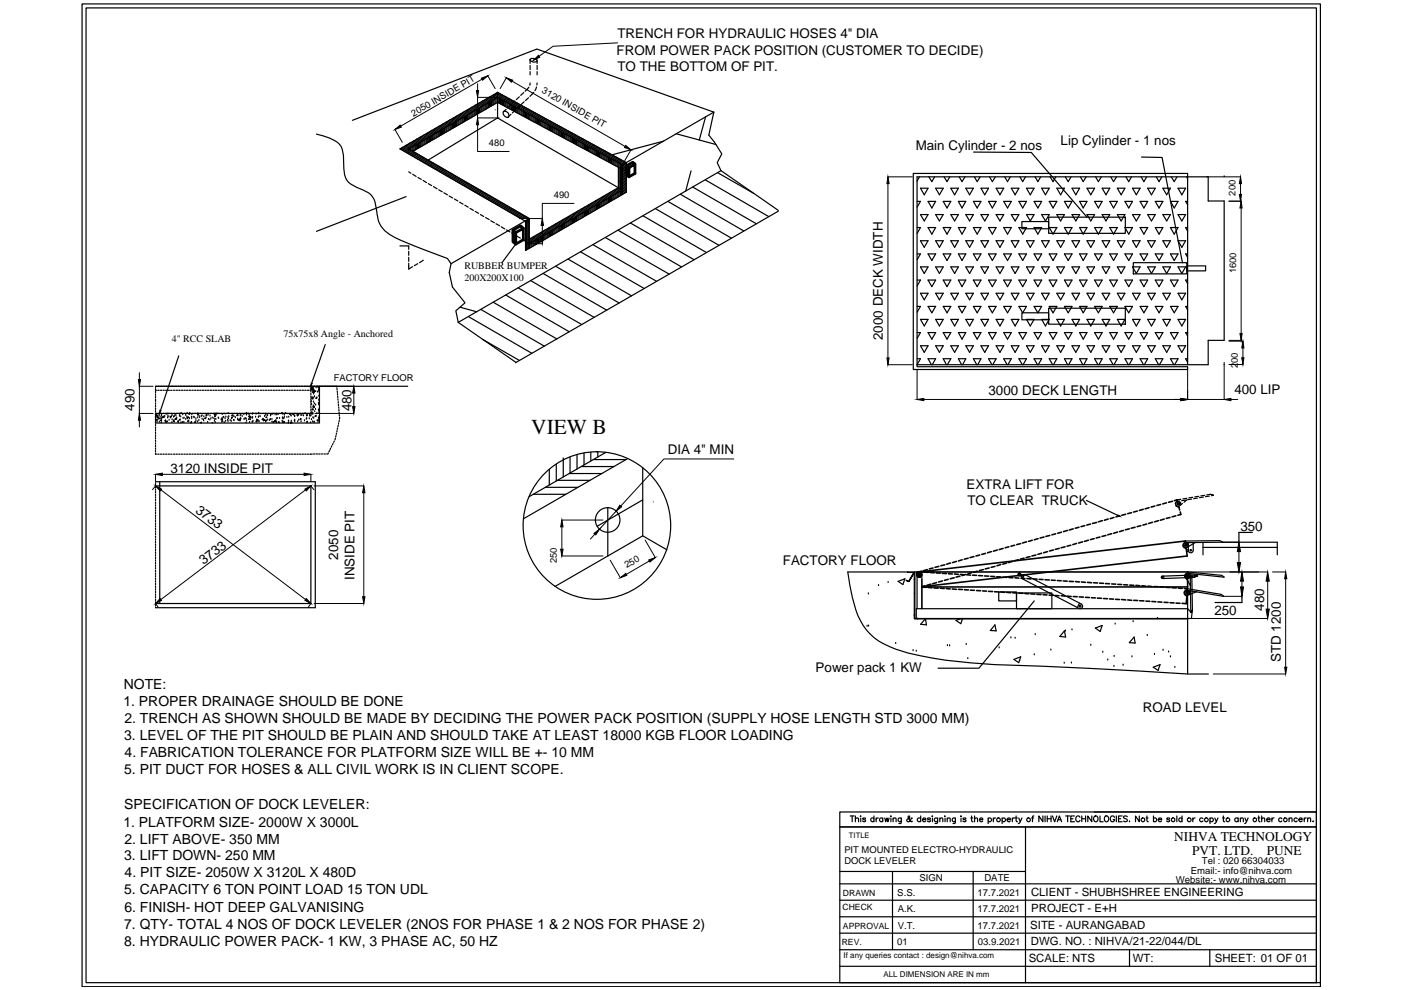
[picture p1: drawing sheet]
<svg xmlns="http://www.w3.org/2000/svg" width="297mm" height="210mm" viewBox="0 0 297 210" stroke-linecap="round" stroke-linejoin="round" font-family="sans-serif">
<defs><g id="words">
<text font-size="4.5" x="112.6" y="92">VIEW B</text>
<g font-size="3">
<text x="26.2" y="149.6">1. PROPER DRAINAGE SHOULD BE DONE</text>
<text x="26.2" y="146">NOTE:</text>
<text x="26.4" y="153.2">2. TRENCH AS SHOWN SHOULD BE MADE BY DECIDING THE POWER PACK POSITION (SUPPLY HOSE LENGTH STD 3000 MM)</text>
<text x="26.3" y="156.8">3. LEVEL OF THE PIT SHOULD BE PLAIN AND SHOULD TAKE AT LEAST 18000 KGB FLOOR LOADING</text>
<text x="26.4" y="160.4">4. FABRICATION TOLERANCE FOR PLATFORM SIZE WILL BE +- 10 MM</text>
<text x="26.3" y="164">5. PIT DUCT FOR HOSES &amp; ALL CIVIL WORK IS IN CLIENT SCOPE.</text>
<text x="26.3" y="171.6">SPECIFICATION OF DOCK LEVELER:</text>
<text x="26.2" y="175.2">1. PLATFORM SIZE- 2000W X 3000L</text>
<text x="26.4" y="178.8">2. LIFT ABOVE- 350 MM</text>
<text x="26.3" y="182.4">3. LIFT DOWN- 250 MM</text>
<text x="26.3" y="189.6">5. CAPACITY 6 TON POINT LOAD 15 TON UDL</text>
<text x="26.4" y="186">4. PIT SIZE- 2050W X 3120L X 480D</text>
<text x="26.3" y="196.9">7. QTY- TOTAL 4 NOS OF DOCK LEVELER (2NOS FOR PHASE 1 &amp; 2 NOS FOR PHASE 2)</text>
<text x="26.4" y="193.3">6. FINISH- HOT DEEP GALVANISING</text>
<text x="26.3" y="200.5">8. HYDRAULIC POWER PACK- 1 KW, 3 PHASE AC, 50 HZ</text>
</g>
<g font-size="2.8">
<text x="130.7" y="11.6">FROM POWER PACK POSITION (CUSTOMER TO DECIDE)</text>
<text x="130.9" y="8.1">TRENCH FOR HYDRAULIC HOSES 4&quot; DIA</text>
<text x="130.9" y="15.1">TO THE BOTTOM OF PIT.</text>
<text x="194.1" y="31.7">Main Cylinder - 2 nos</text>
<text x="224.9" y="30.8">Lip Cylinder - 1 nos</text>
<text x="187.2" y="72.1" transform="rotate(-90 187.2 72.1)">2000 DECK WIDTH</text>
<text x="209.6" y="83.7">3000 DECK LENGTH</text>
<text x="261.7" y="83.6">400 LIP</text>
<text x="28.5" y="87.1" transform="rotate(-90 28.5 87.1)">490</text>
<text x="74.5" y="87.2" transform="rotate(-90 74.5 87.2)">480</text>
<text x="36.2" y="100.4">3120 INSIDE PIT</text>
<text x="141.6" y="96.3">DIA 4&quot; MIN</text>
<text x="204.9" y="103.6">EXTRA LIFT FOR</text>
<text x="205.1" y="107">TO CLEAR TRUCK</text>
<text x="41.3" y="108.5" transform="rotate(37 41.3 108.5)">3733</text>
<text x="263" y="112.6">350</text>
<text x="43.2" y="119.9" transform="rotate(-37 43.2 119.9)">3733</text>
<text x="71.7" y="118.6" transform="rotate(-90 71.7 118.6)">2050</text>
<text x="166" y="119.9">FACTORY FLOOR</text>
<text x="75.2" y="123" transform="rotate(-90 75.2 123)">INSIDE PIT</text>
<text x="257.5" y="130.3">250</text>
<text x="268.1" y="129.4" transform="rotate(-90 268.1 129.4)">480</text>
<text x="172.9" y="142.6">Power pack 1 KW</text>
<text x="271.5" y="140.4" transform="rotate(-90 271.5 140.4)">STD 1200</text>
<text x="242.3" y="150.9">ROAD LEVEL</text>
<text x="249" y="178.3">NIHVA TECHNOLOGY</text>
<text x="252.8" y="181.3">PVT. LTD.</text>
<text x="268.6" y="181.3">PUNE</text>
</g>
<g font-size="2.4">
<text x="218.6" y="190">CLIENT - SHUBHSHREE ENGINEERING</text>
<text x="218.4" y="197">SITE - AURANGABAD</text>
<text x="218.7" y="193.4">PROJECT - E+H</text>
<text x="218.1" y="203.9">SCALE: NTS</text>
<text x="218.6" y="200.4">DWG. NO. : NIHVA/21-22/044/DL</text>
<text x="240.2" y="203.9">WT:</text>
<text x="257.6" y="203.9">SHEET: 01 OF 01</text>
</g>
<g font-size="2.1">
<text x="98.5" y="57.1">RUBBER BUMPER</text>
<text x="98.5" y="59.5">200X200X100</text>
<text x="60.1" y="71.4">75x75x8 Angle - Anchored</text>
<text x="36.4" y="72.4">4&quot; RCC SLAB</text>
</g>
<g font-size="2">
<text x="114.8" y="19.6" transform="rotate(30 114.8 19.6)">3120 INSIDE PIT</text>
<text x="87.7" y="24.7" transform="rotate(-30 87.7 24.7)">2050 INSIDE PIT</text>
<text x="103.7" y="31.1">480</text>
<text x="262" y="41.5" transform="rotate(-90 262 41.5)">200</text>
<text x="117.4" y="42.1">490</text>
<text x="262.1" y="57.9" transform="rotate(-90 262.1 57.9)">1600</text>
<text x="70.8" y="80.8">FACTORY FLOOR</text>
<text x="262.5" y="78" transform="rotate(-90 262.5 78)">200</text>
<text x="118.1" y="119.5" transform="rotate(-90 118.1 119.5)">250</text>
<text x="132.9" y="120.5" transform="rotate(-30 132.9 120.5)">250</text>
<text x="179" y="180.8">PIT MOUNTED ELECTRO-HYDRAULIC</text>
<text x="179" y="183.2">DOCK LEVELER</text>
<text x="252.5" y="185.2">Email:- info@nihva.com</text>
<text x="254.8" y="183.2">Tel : 020 66304033</text>
<text x="190.2" y="189.9">S.S.</text>
<text x="194.9" y="186.9">SIGN</text>
<text x="207.2" y="189.9">17.7.2021</text>
<text x="208.7" y="186.8">DATE</text>
<text x="249.3" y="187.2">Website:- www.nihva.com</text>
<text x="190.3" y="193.4">A.K.</text>
<text x="190.3" y="196.9">V.T.</text>
<text x="207.2" y="193.4">17.7.2021</text>
<text x="207.2" y="196.9">17.7.2021</text>
<text x="190.2" y="200.4">01</text>
<text x="207.3" y="200.4">03.9.2021</text>
</g>
<g font-size="1.8">
<text x="178.7" y="189.9">DRAWN</text>
<text x="178.6" y="193">CHECK</text>
<text x="178.7" y="196.9">APPROVAL</text>
<text x="178.5" y="200.4">REV.</text>
</g>
<g font-size="1.7">
<text x="178.9" y="203.1">If any queries contact : design@nihva.com</text>
<text x="187.3" y="207.1">ALL DIMENSION ARE IN mm</text>
</g>
<text font-size="1.6" x="180" y="177.7">TITLE</text>
</g></defs>
<!-- layer: 0 -->
<g fill="none" stroke="#000" stroke-width=".25">
<path d="M17.4 .8h262.6v208.4h-262.6zM18.2 1.7h260.9v206.7h-260.9zM105.5 19.6l-2.5 2.5M105.5 19.6l-20.7 12 27 15.5M105.5 19.6v5.4M105.5 19.6l27.3 14.9M105.7 19.7l-2 2M105.9 19.8l-1.4 1.4M106.1 19.9l-.8 .9M111 19.6l-.6 .6M112.1 18.5l-.8 .8M112.4 17.6l-.1 .5"/>
<path d="M112.4 12.8v.6M112.4 13.9v.9M112.4 15.2v.7M112.4 12.5l.3-.1 .8 .1a.37 .37 0 0 1 .4 .4 .37 .37 0 0 1-.6 .3l-.5-.1a.36 .36 0 0 1-.4-.2 .36 .36 0 0 1 0-.4zM113.2 19.6l-.8 .8M113.7 18.4l-.3 .8M113.9 12.8v.6M113.9 13.9v.9M113.9 15.2v.7M113.9 17.6l-.1 .4M67.1 28.4a9.9 9.9 0 0 1 4.9 2.2l.6 1.1 .2 1.2 .1 2.9a3.7 3.7 0 0 0 2.7 3.9l1.3 .5a4 4 0 0 1 2.9 3.9 7.2 7.2 0 0 0 1 3.8 9.4 9.4 0 0 0 4.3 3.1l9.8 3.8 .7 1.1M85.4 31.2l-.4 .5"/>
<path d="M86.1 30.8l-1 .9M86.7 31.6h.1M86.7 31.6l-.7 .6M86.7 31.5v.1M86.7 31.6l18.8-11 26.5 14.4M86.7 31.6l25.5 14.7M86.7 36.4l.4 .3M86.9 31.7l-.7 .7M86.9 30.3l-1.6 1.6M86.9 31.4v.3M87.1 31.8l-.7 .7M87.1 31.3v.5"/>
<path d="M87.3 31.9l-.7 .7M87.4 31.1v.8M87.5 32l-.7 .7M87.5 36.9l.7 .5M87.6 31l-.1 1.1 18-10.4 26.5 14.2v-.9l.8-.5M87.7 29.9l-2.1 2.1M87.7 32.2l-.7 .6M87.8 30.8v1.1M87.9 32.3l-.7 .7M88.1 30.7v1.1M88.1 32.4l-.7 .7M88.3 32.5l-.7 .7"/>
<path d="M88.5 29.4l-2.7 2.7M88.5 32.6l-.7 .7M88.5 30.5v1M88.6 37.6l.7 .4M88.7 32.8l-.6 .6M88.7 30.3v1.1M88.9 32.9l-.6 .7M89 30.2v1.1M89.2 33l-.7 .7M89.2 30.1v1M89.2 29l-2.5 2.5M89.4 33.1l-.7 .7"/>
<path d="M89.5 29.9v1.1M89.6 33.2l-.7 .7M89.7 29.8v1M89.7 38.3l.7 .4M89.8 33.3l-.7 .7M89.9 29.7v1M90 33.5l-.7 .6M90 28.5l-2.5 2.6M90.1 29.5v1.1M90.2 33.6l-.7 .7M90.4 33.7l-.7 .7M90.4 29.4v1.1"/>
<path d="M90.6 33.9l-.7 .6M90.8 28.1l-2.5 2.5v1.1M90.8 33.9l-.7 .7M90.8 29.1v1.1M90.8 38.9l.7 .5M91 34.1l-.7 .6M91.1 29v1.1M91.2 34.2l-.6 .7M91.3 28.9v1M91.4 34.3l-.6 .7M91.5 28.7v1.1M91.6 27.6l-2.6 2.6"/>
<path d="M91.7 34.4l-.7 .7M91.7 28.6v1.1M91.9 34.5l-.7 .7M91.9 39.6l.8 .4M92 28.5v1M92 34.7l-.6 .6M92.2 28.3v1.1M92.2 34.8l-.6 .7M92.3 27.2l-2.5 2.5M92.5 34.9l-.7 .7M92.5 28.2v1.1M92.7 35l-.7 .7"/>
<path d="M92.7 28.1v1M92.9 35.2l-.7 .6M93.1 26.7l-2.5 2.6v1M93.1 35.2l-.7 .7M93.1 27.8v1.1M93.3 35.4l-.7 .7M93.4 27.7v1M93.5 35.5l-.7 .7M93.6 27.5v1.1M93.7 35.6l-.7 .7M93.8 27.4v1.1M93.9 26.3l-2.5 2.5"/>
<path d="M93.9 35.8l-.6 .6M94.1 27.2v1.1M94.1 35.9l-.7 .7M94.3 27.1v1.1M94.3 36l-.7 .6M94.5 36.1l-.6 .7M94.5 27v1.1M94.7 25.9l-2.6 2.5M94.7 36.2l-.6 .7M94.7 26.9v1M95 36.4l-.7 .6M95 26.7v1.1"/>
<path d="M95.2 36.5l-.7 .7M95.2 26.6v1.1M95.4 36.6l-.7 .7M95.4 25.4l-2.5 2.5v1.1M95.5 26.4v1.1M95.6 36.7l-.7 .7M95.7 26.3v1.1M95.8 36.8l-.7 .7M95.9 26.2v1M96 36.9l-.7 .7M96.1 26.1v1M96.2 37.1l-.7 .6"/>
<path d="M96.2 25l-2.5 2.5M96.4 37.2l-.7 .7M96.4 25.9v1.1M96.6 37.3l-.7 .7M96.6 25.8v1.1M96.8 37.4l-.7 .7M96.8 25.6v1.1M97 24.5l-2.6 2.5M97 37.5l-.6 .7M97.1 25.5v1.1M97.2 37.7l-.6 .6M97.3 25.4v1"/>
<path d="M97.5 37.8l-.7 .7M97.7 37.9l-.7 .7M97.7 24.1l-2.5 2.5M97.7 25.1v1.1M97.9 38l-.7 .7M98 25v1.1M98 38.1l-.6 .7M98.2 24.9v1M98.3 38.3l-.7 .6M98.5 38.4l-.7 .7M98.5 24.7v1.1M98.5 23.6l-2.5 2.5"/>
<path d="M98.7 38.5l-.7 .7M98.7 24.6v1M98.9 38.6l-.7 .7M98.9 24.5v1M99.1 38.7l-.7 .7M99.1 24.3v1.1M99.3 23.2l-2.5 2.5M99.3 38.8l-.7 .7M99.4 24.2v1.1M99.5 39l-.7 .7M99.6 24.1v1M99.7 39.1l-.6 .7"/>
<path d="M99.9 39.2l-.6 .7M100.1 22.7l-2.6 2.6v1M100.1 23.8v1.1M100.1 39.4l-.7 .6M100.3 23.7v1M100.3 39.4l-.6 .7M100.5 39.6l-.6 .6M100.5 23.5v1.1M100.8 39.7l-.7 .7M100.8 23.4v1.1M100.8 22.3l-2.5 2.5M101 39.8l-.7 .7"/>
<path d="M101 23.3v1M101.2 39.9l-.7 .7M101.2 23.1v1.1M101.5 23v1.1M101.6 21.8l-2.5 2.6M101.7 22.8v1.1M101.9 22.7v1.1M102.2 22.6v1.1M102.4 21.4l-2.5 2.5v1.1M102.4 22.5v1M102.6 22.3v1.1M102.9 22.2v1.1"/>
<path d="M103.1 22v1.1M103.2 20.9l-2.6 2.6M103.3 21.9v1.1M103.5 21.8v1M103.8 21.7v1M103.9 20.5l-2.5 2.5M104 21.5v1.1M104.2 21.4v1.1M104.5 21.2v1.1M104.7 21.1v1.1M104.7 20.1l-2.5 2.4M104.9 21v1"/>
<path d="M105.2 20.9v1M105.4 20.7v1M105.5 25l26.5 15.3v-5.3M105.5 25l-14.7 8.9M105.6 20.7v1.1M106.3 20.1l-.6 .6M106.6 20.1l-.7 .7v1.1M106.6 21.2v1.1M106.8 23.7a.81 .81 0 0 1 .9 .2 .81 .81 0 0 1 0 .9l-.3 .1-.5-.3a.77 .77 0 0 1-.1-.9zM106.8 20.3l-.7 .6v1.1M106.8 21.3v1.1M107 20.4l-.7 .7v1"/>
<path d="M107 21.4v1.1M107.2 20.5l-.7 .7M107.2 21.6v1M107.3 23.2l-.5 .5M107.4 20.6l-.7 .7M107.5 21.7v1.1M107.6 20.7l-.7 .7M107.7 21.8v1.1M107.8 20.9l-.7 .6M108 22v1M108 20.9l-.6 .8M108.2 21.1l-.6 .6"/>
<path d="M108.2 22.3l-.6 .6M108.3 24.2l-.5 .6M108.5 21.2l-.7 .7M108.7 21.3l-.7 .7M108.9 22.5v1M108.9 21.4l-.7 .7v1M109.1 21.5l-.7 .7v1.1M109.1 22.6v1.1M109.2 21.4l-.7 .6M109.3 23.4l-.7 .5M109.3 21.7l-.7 .6v1.1M109.3 22.7v1.1"/>
<path d="M109.5 21.8l-.7 .7M109.6 22.8v1.1M109.7 21.9l-.6 .6M109.8 23v1M109.9 22l-.6 .7M110 23.1v1M110.1 20.5l-.6 .6M110.2 22.1l-.7 .7M110.2 22.5l-.6 .6M110.2 23.2v1M110.4 22.3l-.7 .6M110.6 22.3l-.7 .7"/>
<path d="M110.7 23.4v1.1M110.8 22.5l-.7 .6M111 22.6l-.7 .7M111.1 21.6l-.6 .6M111.2 22.7l-.7 .7v1M111.4 22.8l-.7 .7M111.4 23.8v1.1M111.6 22.9l-.6 .7v1M111.6 23.9v1.1M111.8 23.1l-.6 .6v1.1M111.9 24.1v1M112.1 23.1l-.7 .7"/>
<path d="M112.1 20.7l-.7 .6M112.1 24.2v1.1M112.3 23.3l-.7 .6M112.3 24.3v1.1M112.5 23.4l-.7 .7M112.6 24.5v1M112.7 23.5l-.7 .7M112.8 24.6v1M112.9 23.6l-.7 .7M113 24.7v1.1M113.1 23.7l-.7 .7M113.2 24.8v1.1"/>
<path d="M113.3 23.9l-.7 .6M113.5 25v1M113.5 23.9l-.6 .7M113.7 25.1v1M113.7 24.1l-.6 .7M114 24.2l-.7 .7M114.2 24.3l-.7 .7M114.2 25.3v1.1M114.4 24.4l-.7 .7M114.4 25.5v1M114.6 24.5l-.6 .7v1M114.6 25.6v1"/>
<path d="M114.8 24.7l-.6 .6M114.9 25.7v1M115 24.8l-.6 .6M115.1 25.9v1M115.2 24.9l-.6 .7M115.4 26v1M115.4 25l-.6 .7M115.6 26.1v1M115.7 25.1l-.7 .7M115.8 26.2v1M115.9 25.2l-.7 .7M116 26.3v1.1"/>
<path d="M116.1 25.3l-.7 .7M116.2 26.4v1.1M116.3 25.5l-.6 .6M116.5 25.6l-.6 .6M116.7 25.7l-.6 .7M116.9 25.8l-.6 .7M117 26.8v1M117.1 25.9l-.6 .7v1M117.2 27v1M117.3 26.1l-.6 .6v1.1M117.4 27.1v1M117.6 26.1l-.7 .7"/>
<path d="M117.6 27.2v1M117.8 26.3l-.7 .6M117.9 27.3v1M118 26.4l-.7 .6M118.1 27.5v1M118.2 26.5l-.6 .7M118.4 27.6v1M118.4 26.6l-.6 .7M118.6 27.7v1M118.6 26.7l-.6 .7M118.8 27.8v1.1M118.8 26.9l-.6 .6"/>
<path d="M119 27l-.6 .6M119.3 27.1l-.7 .6M119.5 27.2l-.7 .6M119.5 28.2v1M119.7 27.3l-.7 .7v1M119.7 28.3v1.1M119.9 27.4l-.6 .7v1M120 28.5v1M120.1 27.5l-.6 .7M120.2 28.6v1M120.3 27.7l-.6 .6M120.4 28.7v1"/>
<path d="M120.5 27.8l-.6 .6M120.7 28.9v.9M120.7 27.9l-.6 .6M120.9 29v1M120.9 28l-.6 .6M121.1 29.1v1M121.2 28.1l-.7 .7M121.4 28.2l-.7 .7M121.4 29.2v1M121.6 28.3l-.7 .7M121.8 28.5l-.6 .6M122 28.6l-.6 .6"/>
<path d="M122 29.6v1M122.2 28.7l-.6 .6v1M122.3 29.7v1M122.4 28.8l-.6 .6v1.1M122.5 29.8v1M122.6 28.9l-.6 .7M122.7 30v1M122.9 29.1l-.7 .6M123 30.1v1M123.1 29.2l-.7 .6M123.2 30.2v1M123.3 29.3l-.7 .6"/>
<path d="M123.4 30.3v1.1M123.5 29.4l-.6 .6M123.7 30.5v1M123.7 29.5l-.6 .6M123.9 29.6l-.6 .7M124.1 29.7l-.6 .7M124.3 29.9l-.6 .6M124.5 30l-.6 .6v1M124.8 30.1l-.7 .6v1M124.8 31.1v1M125 30.2l-.7 .6 .1 1M125.1 31.2v1"/>
<path d="M125.2 30.3l-.7 .6 .1 1M125.3 31.4v.9M125.4 30.4l-.6 .7M125.5 31.5v1M125.6 30.6l-.6 .6M125.7 31.6v1M125.8 30.7l-.6 .6M126 31.7v1M126 30.8l-.6 .6M126.2 31.9v.9M126.2 30.9l-.6 .6M126.4 31l-.6 .7"/>
<path d="M126.4 31.9v1.1M126.7 31.1l-.7 .6M126.7 32.1v1M126.9 31.2l-.7 .7M127.1 31.4l-.7 .6M127.3 31.5l-.6 .6M127.4 32.5v.9M127.5 31.6l-.6 .6v1M127.6 32.6v1M127.7 31.7l-.6 .6v1M127.8 32.7v1M127.9 31.8l-.6 .7"/>
<path d="M128.1 32.8v1M128.1 31.9l-.6 .6M128.3 33v.9M128.4 32l-.7 .7M128.5 33.1v1M128.6 32.2l-.7 .6M128.7 33.2v1M128.8 32.3l-.7 .6M129 32.4l-.6 .6M129.2 32.5l-.6 .6M129.4 32.6l-.6 .7M129.6 32.8l-.6 .5v1"/>
<path d="M129.7 33.7v1M129.8 32.9l-.6 .6v.9M129.9 33.9v.9M130 33l-.5 .6v1M130.1 34v1M130.3 33.1l-.6 .6M130.4 34.1v1M130.5 33.2l-.6 .6M130.6 34.2v1M130.7 33.3l-.6 .6M130.9 34.4v.9M130.9 33.4l-.6 .7"/>
<path d="M131 39.9l-2.3 2.2M131.1 34.5v5.3l-18.9 10.9M131.1 33.6l-.6 .5M131.3 34.6v5.3l-1.8 1.8M131.3 33.7l-.6 .6M131.5 33.8l-.6 .6M131.5 34.7v5.3l-1.2 1.3M131.7 33.9l-.6 .6M131.7 34.8v5.4l-.6 .6v1M132 38.3h.1M132 34l-.6 .6M132.2 34.1l-.6 .6"/>
<path d="M132.4 34.2l-.6 .7M132.6 34.4l-.5 .5M132.7 34.6l-.7 .6M132.8 34.5v6.3l-21.4 12.3v-6.3l.8-.4v.9M132.8 35.2l-.8 .8M132.8 34.8l-.8 .8M132.8 35.5l-.8 .8M132.8 35.8l-.8 .8M132.8 36.1l-.8 .8M132.8 36.4l-.8 .9M132.8 36.8l-.8 .8-.6 1M132.8 37.1l-.8 .9"/>
<path d="M132.8 37.5l-.8 .8M132.8 37.7l-.8 .9M132.8 38.1l-.8 .8M132.8 38.4l-.8 .8M132.8 38.8l-.8 .8M132.8 39.1l-.8 .8M132.8 39.4l-1 .9M132.8 39.7l-.8 .8M140.7 29.9l-10.8 2.9M143.3 28.3l8.5 2.3M146.5 36.2l-1.1 4.3M146.9 39.7l13.5 7.7"/>
<path d="M149.5 38.1l13.5 7.8M149.6 24.8l-1.3 4.9M151.3 23.8l-1 4.8 1.2 1.5 1.5 2.5-.9 1.9 .8 1.7M151.3 23.8l-37.5-13.4-39.1 15.1M151.3 23.8l-19.3 11.2M152.1 36.6l7.7 4.4M152.9 36.2l-55.7 32.2M152.9 36.2l12.1 8.4M193.6 36.8h58.2v40.5h-57.4v.5h57.4v.5h-58.2zM194.9 37.5l-.5 .9M195.2 39.9h1.6l-.8 1.4zM196.9 37.5l.7 1 .6-1"/>
<path d="M198.4 39.9h1.6l-.8 1.4zM200.2 37.5l.6 1 .6-1M201.6 39.9h1.6l-.8 1.4zM203.4 37.5l.6 1 .6-1M204.8 39.9h1.6l-.8 1.4zM206.4 32.2l12.3 .1 11.8 13.7M206.6 37.5l.6 1 .6-1M208 39.9h1.6l-.8 1.4zM209.8 37.5l.6 1 .6-1M211.2 39.9h1.6l-.8 1.4zM213 37.5l.6 1 .6-1M214.4 39.9h1.6l-.8 1.4z"/>
<path d="M216.2 37.5l.6 1 .6-1M217.6 39.9h1.6l-.8 1.4zM219.5 37.5l.5 1 .6-1M220.9 39.9h1.6l-.8 1.4zM222.6 37.5l.7 1 .6-1M224.1 39.9h1.6l-.8 1.4zM225.8 37.5l.7 1 .6-1M227.3 39.9h1.6l-.8 1.4zM229.1 37.5l.6 1 .6-1M230.5 39.9h1.6l-.8 1.4zM232.3 37.5l.6 1 .6-1M233.7 39.9h1.6l-.8 1.4z"/>
<path d="M235.5 37.5l.6 1 .6-1M236.9 39.9h1.6l-.8 1.4zM238.7 37.5l.6 1 .6-1M240.1 39.9h1.6l-.8 1.4zM241.9 37.5l.6 1 .6-1M242 33.3l4.4 .1 4.3 22.3M243.3 39.9h1.6l-.8 1.4zM245.2 37.5l.5 1 .6-1M246.5 39.9h1.7l-.8 1.4zM248.3 37.5l.7 1 .6-1M249.8 39.9h1.6l-.8 1.4zM251.5 37.5l.3 .4"/>
<path d="M259.5 37.5h.1M84.8 52.1h1.9v.8M86.1 41.7l-19 7.4M86.7 55.8v1.3l.8-.6M86.7 53.3v.8M86.7 54.6v.8M88.6 55.9l-.8 .4M89.7 55.2l-.8 .5M93 40.2l.8 .5M94.1 40.9l.8 .4M95.2 41.6l.8 .4M95.6 55.9l-.3 1.9 .6 3.1 2.7 3.3-2 1.7 .6 2.5"/>
<path d="M96.4 42.2l.7 .4M97.5 42.9l.7 .4M98.6 43.5l.7 .4M99.7 44.2l.7 .4M100.8 44.8l.7 .4M101.4 40.1l-.7 .7M101.6 40.2l-.7 .6M101.8 40.3l-.7 .7M101.9 45.5l.7 .4M102 40.4l-.7 .7M102.2 40.5l-.7 .7M102.4 40.7l-.7 .6"/>
<path d="M102.6 40.8l-.7 .7M102.8 40.9l-.6 .7M103 46.1l.7 .5M103 41l-.6 .7M103.3 41.1l-.7 .7M103.5 41.3l-.7 .6M103.7 41.4l-.7 .7M103.9 41.5l-.7 .7M104.1 46.8l.7 .4M104.1 41.6l-.7 .7M104.3 41.7l-.7 .7M104.5 41.9l-.7 .6"/>
<path d="M104.7 42l-.7 .7M104.9 42.1l-.7 .7M105.1 42.2l-.7 .7M105.2 47.4l.7 .5M105.3 42.3l-.7 .7M105.5 42.4l-.6 .7M105.7 42.6l-.6 .7M106 42.7l-.7 .7M106.1 42.8l-.6 .7M106.3 48.1l.7 .4M106.3 42.9l-.6 .7M106.6 43l-.7 .7"/>
<path d="M106.8 43.2l-.7 .6M107 43.3l-.7 .7M107.2 43.4l-.7 .7M107.4 43.5l-.7 .7M107.4 48.8l.7 .4M107.6 43.6l-.7 .7M107.8 43.8l-.7 .6M108 43.9l-.6 .7M108.2 44l-.7 .7M108.4 44.1l-.7 .7M108.5 49.4l.7 .5M108.6 44.3l-.6 .6"/>
<path d="M108.8 44.4l-.6 .6M109.1 44.5l-.7 .7M109.3 44.6l-.7 .7M109.3 51.8l-2.9 3.9M109.5 44.7l-.7 .7M109.6 50.1l.7 .4M109.7 44.9l-.7 .6M109.9 45l-.7 .7M110.1 45.1l-.7 .6M110.3 45.2l-.7 .7M110.5 45.3l-.7 .7M110.7 45.5l-.7 .6"/>
<path d="M110.7 50.7l.7 .5M110.9 45.6l-.7 .7M111.1 45.7l-.6 .6M111.3 45.8l-.5 .5M111.5 45.9l-.4 .4M111.6 46.8v6.2M111.8 46l-.3 .3M111.8 51.4l.5 .3M111.9 46.6v6.2M112 46.2l-.2 .1M112.1 46.5v6.2M112.2 46.3h-.1"/>
<path d="M112.2 46.3l-16.6 9.6M112.2 46.3v6.3M112.3 51.6v1M112.4 50.6l-.2 .2M112.5 59.5l13.5 7.8M112.6 51.5v.9M112.8 51.3v1M113 51.2v1M113.2 50.2l-1 .9M113.5 51v.9M113.7 50.8v1M114 50.7v.9"/>
<path d="M114 49.7l-1.8 1.7M114.2 50.5v1M114.4 50.4v1M114.6 50.3v1M114.8 49.3l-2.3 2.2M114.9 50.2v.9M115.1 50v1M115.1 58l13.6 7.8M115.4 49.9v.9M115.5 48.8l-2.3 2.3v1M115.8 49.6v1M116 49.5v.9"/>
<path d="M116.2 49.3v1M116.3 48.3l-2.3 2.3M116.5 49.2v1M116.7 49.1v.9M117 48.9v1M117.1 47.9l-2.3 2.3M117.2 48.8v1M117.4 48.7v.9M117.6 48.5v1M117.8 56.5l13.5 7.7M117.9 47.4l-2.3 2.3v1M118.1 48.3v.9"/>
<path d="M118.4 48.1v1M118.6 48v1M118.6 47l-2.2 2.3M118.8 47.9v.9M119 47.7v1M119.3 47.6v1M119.4 46.6l-2.3 2.2M119.5 47.5v.9M119.7 47.4v.9M120 47.2v1M120.2 46.1l-2.3 2.3v.9M120.2 47.1v.9"/>
<path d="M120.4 46.9v1M120.4 54.9l13.5 7.8M120.7 46.8v1M120.9 46.7v.9M120.9 45.7l-2.2 2.2M121.1 46.6v.9M121.4 46.4v1M121.6 46.3v.9M121.7 45.2l-2.2 2.3M121.8 46.1v1M122 46v1M122.3 45.9v.9"/>
<path d="M122.5 44.8l-2.3 2.3M122.5 45.7v1M122.7 45.6v1M123 45.5v.9M123.1 53.4l13.5 7.8M123.2 45.3v1M123.3 44.3l-2.3 2.3M123.4 45.2v1M123.7 45.1v.9M123.9 44.9v1M124 43.9l-2.2 2.3M124.1 44.8v.9"/>
<path d="M124.4 44.6v1M124.6 44.5v1M124.8 44.4v1M124.8 43.4l-2.2 2.3M125.1 44.3v.9M125.3 44.1v1M125.5 44v.9M125.6 43l-2.3 2.3M125.7 43.9v.9M125.7 51.9l13.5 7.7M126 43.7v1M126.2 43.6v1"/>
<path d="M126.4 42.5l-2.3 2.3M126.4 43.5v.9M126.7 43.3v1M126.9 43.2v.9M127.1 42.1l-2.2 2.3M127.1 43.1v.9M127.4 42.9v1M127.6 42.8v1M127.8 42.7v.9M127.9 41.6l-2.3 2.3M128.1 42.5v1M128.3 42.4v1"/>
<path d="M128.4 50.4l13.5 7.7M128.5 42.3v.9M128.7 41.2l-2.3 2.3M128.7 42.1v1M129 42v1M129.2 41.9v.9M129.5 40.8l-2.3 2.2M129.5 41.7v1M129.7 41.6v1M129.9 41.5v.9M130.1 41.3v1M130.3 40.3l-2.3 2.3"/>
<path d="M130.4 41.2v.9M130.6 41v1M130.9 40.9v1M131 48.8l13.5 7.8M131.3 40.7v.9M131.5 40.5v1M131.7 40.4v.9M132.8 40l-.8 .9M132.8 40.4l-.8 .8v-.9l-19.8 11.4M132.8 40.7l-.1 .1M133.6 47.3l13.6 7.8M136.3 45.7l13.5 7.8"/>
<path d="M138.9 44.2l13.5 7.8M141.6 42.7l13.5 7.8M144.2 41.2l13.5 7.8M165 44.8l-55.7 32.1M194.4 42.7h.8l-.8 1.2M194.4 48.2h.8l-.8 1.3M194.4 53.8h.8l-.8 1.3M194.4 59.4h.8l-.8 1.2M195.2 45.5h1.6l-.8 1.3zM195.2 51h1.6l-.8 1.4zM195.2 56.6h1.6l-.8 1.4zM196.8 42.7h1.6l-.8 1.4z"/>
<path d="M196.8 48.2h1.6l-.8 1.4zM196.8 53.8h1.6l-.8 1.4zM196.8 59.4h1.6l-.8 1.4zM198.4 45.5h1.6l-.8 1.3zM198.4 51h1.6l-.8 1.4zM198.4 56.6h1.6l-.8 1.4zM200 42.7h1.6l-.8 1.4zM200 48.2h1.6l-.8 1.4zM200 53.8h1.6l-.8 1.4zM200 59.4h1.6l-.8 1.4zM201.6 45.5h1.6l-.8 1.3zM201.6 51h1.6l-.8 1.4z"/>
<path d="M201.6 56.6h1.6l-.8 1.4zM203.2 42.7h1.6l-.8 1.4zM203.2 48.2h1.6l-.8 1.4zM203.2 53.8h1.6l-.8 1.4zM203.2 59.4h1.6l-.8 1.4zM204.8 45.5h1.6l-.8 1.3zM204.8 51h1.6l-.8 1.4zM204.8 56.6h1.6l-.8 1.4zM206.4 42.7h1.6l-.8 1.4zM206.4 48.2h1.6l-.8 1.4zM206.4 53.8h1.6l-.8 1.4zM206.4 59.4h1.6l-.8 1.4z"/>
<path d="M208 45.5h1.6l-.8 1.3zM208 51h1.6l-.8 1.4zM208 56.6h1.6l-.8 1.4zM209.6 42.7h1.6l-.8 1.4zM209.6 48.2h1.6l-.8 1.4zM209.6 53.8h1.6l-.8 1.4zM209.6 59.4h1.6l-.8 1.4zM211.2 45.5h1.6l-.8 1.3zM211.2 51h1.6l-.8 1.4zM211.2 56.6h1.6l-.8 1.4zM212.8 42.7h1.6l-.8 1.4zM212.8 48.2h1.6l-.8 1.4z"/>
<path d="M212.8 53.8h1.6l-.8 1.4zM212.8 59.4h1.6l-.8 1.4zM214.4 45.5h1.6l-.8 1.3zM214.4 51h1.6l-.8 1.4zM214.4 56.6h1.6l-.8 1.4zM216 42.7h1.6l-.8 1.4zM216 48.2h1.6l-.8 1.4zM216 53.8h1.6l-.8 1.4zM216 59.4h1.6l-.8 1.4zM216.7 47h5.6v1.5h-5.6zM217.6 45.5h1.6l-.8 1.3zM217.6 51h1.6l-.8 1.4z"/>
<path d="M217.6 56.6h1.6l-.8 1.4zM219.2 42.7h1.7l-.9 1.4zM219.2 48.2h1.7l-.9 1.4zM219.2 53.8h1.7l-.9 1.4zM219.2 59.4h1.7l-.9 1.4zM220.9 45.5h1.6l-.8 1.3zM220.9 51h1.6l-.8 1.4zM220.9 56.6h1.6l-.8 1.4zM222.3 46h16.3v3.5h-16.3zM222.5 42.7h1.6l-.8 1.4zM222.5 48.2h1.6l-.8 1.4zM222.5 53.8h1.6l-.8 1.4z"/>
<path d="M222.5 59.4h1.6l-.8 1.4zM224.1 45.5h1.6l-.8 1.3zM224.1 51h1.6l-.8 1.4zM224.1 56.6h1.6l-.8 1.4zM225.7 42.7h1.6l-.8 1.4zM225.7 48.2h1.6l-.8 1.4zM225.7 53.8h1.6l-.8 1.4zM225.7 59.4h1.6l-.8 1.4zM227.3 45.5h1.6l-.8 1.3zM227.3 51h1.6l-.8 1.4zM227.3 56.6h1.6l-.8 1.4zM228.9 42.7h1.6l-.8 1.4z"/>
<path d="M228.9 48.2h1.6l-.8 1.4zM228.9 53.8h1.6l-.8 1.4zM228.9 59.4h1.6l-.8 1.4zM230.5 45.5h1.6l-.8 1.3zM230.5 51h1.6l-.8 1.4zM230.5 56.6h1.6l-.8 1.4zM232.1 42.7h1.6l-.8 1.4zM232.1 48.2h1.6l-.8 1.4zM232.1 53.8h1.6l-.8 1.4zM232.1 59.4h1.6l-.8 1.4zM233.7 45.5h1.6l-.8 1.3zM233.7 51h1.6l-.8 1.4z"/>
<path d="M233.7 56.6h1.6l-.8 1.4zM235.3 42.7h1.6l-.8 1.4zM235.3 48.2h1.6l-.8 1.4zM235.3 53.8h1.6l-.8 1.4zM235.3 59.4h1.6l-.8 1.4zM236.9 45.5h1.6l-.8 1.3zM236.9 51h1.6l-.8 1.4zM236.9 56.6h1.6l-.8 1.4zM238.5 42.7h1.6l-.8 1.4zM238.5 48.2h1.6l-.8 1.4zM238.5 53.8h1.6l-.8 1.4zM238.5 59.4h1.6l-.8 1.4z"/>
<path d="M240.1 45.5h1.6l-.8 1.3zM240.1 51h1.6l-.8 1.4zM240.1 56.6h1.6l-.8 1.4zM240.3 55.7h11.3v2.4h-11.3zM241.7 42.7h1.6l-.8 1.4zM241.7 48.2h1.6l-.8 1.4zM241.7 53.8h1.6l-.8 1.4zM241.7 59.4h1.6l-.8 1.4zM243.3 45.5h1.6l-.8 1.3zM243.3 51h1.6l-.8 1.4zM243.3 56.6h1.6l-.8 1.4zM244.9 42.7h1.6l-.8 1.4z"/>
<path d="M244.9 48.2h1.6l-.8 1.4zM244.9 53.8h1.6l-.8 1.4zM244.9 59.4h1.6l-.8 1.4zM246.5 45.5h1.7l-.8 1.3zM246.5 51h1.7l-.8 1.4zM246.5 56.6h1.7l-.8 1.4zM248.2 42.7h1.6l-.8 1.4zM248.2 48.2h1.6l-.8 1.4zM248.2 53.8h1.6l-.8 1.4zM248.2 59.4h1.6l-.8 1.4zM249.8 45.5h1.6l-.8 1.3zM249.8 51h1.6l-.8 1.4z"/>
<path d="M249.8 56.6h1.6l-.8 1.4zM251.6 56.4h4v1h-4zM251.8 59.4h-.4l.4 .7M251.8 53.8h-.4l.4 .8M251.8 48.2h-.4l.4 .8M251.8 42.7h-.4l.4 .7M37.9 75.5l-3.9 11.5M69 73.1l-2.9 8.1M97.2 68.4l12.2 8.5M97.5 65.1l3.6 1M99.3 67.1l13.5 7.8M101.9 65.6l13.5 7.8"/>
<path d="M102.3 72l7.9 4.4M104.6 64.1l13.5 7.8M107.2 62.6l13.5 7.7M109.9 61l13.5 7.8M194.4 77.3v-39.8h61.8v5.1h3.3v29.6h-3.3v5.1h-4.4M194.4 65h.8l-.8 1.2M194.4 70.5h.8l-.8 1.2M194.4 76.1h.8l-.8 1.2M195.2 62.2h1.6l-.8 1.4zM195.2 67.7h1.6l-.8 1.4zM195.2 73.3h1.6l-.8 1.4zM196.8 65h1.6l-.8 1.3z"/>
<path d="M196.8 70.5h1.6l-.8 1.4zM197.5 77.3l-.7-1.2h1.6l-.7 1.2M198.4 62.2h1.6l-.8 1.4zM198.4 67.7h1.6l-.8 1.4zM198.4 73.3h1.6l-.8 1.4zM200 65h1.6l-.8 1.3zM200 70.5h1.6l-.8 1.4zM200.7 77.3l-.7-1.2h1.6l-.7 1.2M201.6 62.2h1.6l-.8 1.4zM201.6 67.7h1.6l-.8 1.4zM201.6 73.3h1.6l-.8 1.4zM203.2 65h1.6l-.8 1.3z"/>
<path d="M203.2 70.5h1.6l-.8 1.4zM203.9 77.3l-.7-1.2h1.6l-.7 1.2M204.8 62.2h1.6l-.8 1.4zM204.8 67.7h1.6l-.8 1.4zM204.8 73.3h1.6l-.8 1.4zM206.4 65h1.6l-.8 1.3zM206.4 70.5h1.6l-.8 1.4zM207.1 77.3l-.7-1.2h1.6l-.7 1.2M208 62.2h1.6l-.8 1.4zM208 67.7h1.6l-.8 1.4zM208 73.3h1.6l-.8 1.4zM209.6 65h1.6l-.8 1.3z"/>
<path d="M209.6 70.5h1.6l-.8 1.4zM210.3 77.3l-.7-1.2h1.6l-.7 1.2M211.2 62.2h1.6l-.8 1.4zM211.2 67.7h1.6l-.8 1.4zM211.2 73.3h1.6l-.8 1.4zM212.8 65h1.6l-.8 1.3zM212.8 70.5h1.6l-.8 1.4zM213.5 77.3l-.7-1.2h1.6l-.7 1.2M214.4 62.2h1.6l-.8 1.4zM214.4 67.7h1.6l-.8 1.4zM214.4 73.3h1.6l-.8 1.4zM216 65h1.6l-.8 1.3z"/>
<path d="M216 70.5h1.6l-.8 1.4zM216.7 66.3h5.6v1.5h-5.6zM216.7 77.3l-.7-1.2h1.6l-.7 1.2M217.6 62.2h1.6l-.8 1.4zM217.6 67.7h1.6l-.8 1.4zM217.6 73.3h1.6l-.8 1.4zM219.2 65h1.7l-.9 1.3zM219.2 70.5h1.7l-.9 1.4zM220 77.3l-.8-1.2h1.7l-.8 1.2M220.9 62.2h1.6l-.8 1.4zM220.9 67.7h1.6l-.8 1.4zM220.9 73.3h1.6l-.8 1.4z"/>
<path d="M222.3 65.3h16.3v3.4h-16.3zM222.5 65h1.6l-.8 1.3zM222.5 70.5h1.6l-.8 1.4zM223.2 77.3l-.7-1.2h1.6l-.7 1.2M224.1 62.2h1.6l-.8 1.4zM224.1 67.7h1.6l-.8 1.4zM224.1 73.3h1.6l-.8 1.4zM225.7 65h1.6l-.8 1.3zM225.7 70.5h1.6l-.8 1.4zM226.4 77.3l-.7-1.2h1.6l-.7 1.2M227.3 62.2h1.6l-.8 1.4zM227.3 67.7h1.6l-.8 1.4z"/>
<path d="M227.3 73.3h1.6l-.8 1.4zM228.9 65h1.6l-.8 1.3zM228.9 70.5h1.6l-.8 1.4zM229.6 77.3l-.7-1.2h1.6l-.7 1.2M230.5 62.2h1.6l-.8 1.4zM230.5 67.7h1.6l-.8 1.4zM230.5 73.3h1.6l-.8 1.4zM232.1 65h1.6l-.8 1.3zM232.1 70.5h1.6l-.8 1.4zM232.8 77.3l-.7-1.2h1.6l-.7 1.2M233.7 62.2h1.6l-.8 1.4zM233.7 67.7h1.6l-.8 1.4z"/>
<path d="M233.7 73.3h1.6l-.8 1.4zM235.3 65h1.6l-.8 1.3zM235.3 70.5h1.6l-.8 1.4zM236 77.3l-.7-1.2h1.6l-.7 1.2M236.9 62.2h1.6l-.8 1.4zM236.9 67.7h1.6l-.8 1.4zM236.9 73.3h1.6l-.8 1.4zM238.5 65h1.6l-.8 1.3zM238.5 70.5h1.6l-.8 1.4zM239.2 77.3l-.7-1.2h1.6l-.7 1.2M240.1 62.2h1.6l-.8 1.4zM240.1 67.7h1.6l-.8 1.4z"/>
<path d="M240.1 73.3h1.6l-.8 1.4zM241.7 65h1.6l-.8 1.3zM241.7 70.5h1.6l-.8 1.4zM242.4 77.3l-.7-1.2h1.6l-.7 1.2M243.3 62.2h1.6l-.8 1.4zM243.3 67.7h1.6l-.8 1.4zM243.3 73.3h1.6l-.8 1.4zM244.9 65h1.6l-.8 1.3zM244.9 70.5h1.6l-.8 1.4zM245.7 77.3l-.8-1.2h1.6l-.7 1.2M246.5 62.2h1.7l-.8 1.4zM246.5 67.7h1.7l-.8 1.4z"/>
<path d="M246.5 73.3h1.7l-.8 1.4zM248.2 65h1.6l-.8 1.3zM248.2 70.5h1.6l-.8 1.4zM248.9 77.3l-.7-1.2h1.6l-.8 1.2M249.8 62.2h1.6l-.8 1.4zM249.8 67.7h1.6l-.8 1.4zM249.8 73.3h1.6l-.8 1.4zM251.8 76.1h-.4l.4 .7M251.8 70.5h-.4l.4 .7M251.8 65h-.4l.4 .7M259.5 77.3h.1M33 96.1v.2h.2"/>
<path d="M33 82.4v.3M33 83v.3M33 83.5v.3M33 84.1v.3M33 84.6v.5M33 85.4v.3M33 86v.3M33 86.5v.3M33 87.1v.3M33 87.6v.4M33 88.3v.3M33 88.9v.3"/>
<path d="M33 89.4v.3M33 90v.3M33 90.5v.3M33 91.1v.3M33 91.6v.3M33 92.2v.3M33 92.8v.3M33 93.3v.3M33 93.9v.3M33 94.4v.3M33 95v.3M33 95.5v.3"/>
<path d="M33 82.7h.2M33 81.9h53.4M33 87.7l.7 1.1-.7-1.1M33 87.7v.8M33.1 87.7l.6 1.1M33.2 81.9h-.2v.3M33.3 88.5h.1M33.3 89.4h.1M33.3 88.9l-.1 .2zM33.4 88.5h.1M33.4 96.3h.3M33.4 82.7h.3"/>
<path d="M33.7 88.8l.3-.1zM33.7 88.1h.1M33.8 89.5h.1M33.8 87.7h-.8M34 88.4h.1M34 96.3h.3M34 82.7h.3M34 89.1l.2-.1v.2zM34.2 89.6h.1M34.2 88.8h.1M34.2 88h.1M34.2 89.3h.1"/>
<path d="M34.2 88.2h.1M34.3 88.7h.1M34.4 88.5l.2-.2v.2zM34.5 96.3h.3M34.5 82.7h.3M34.8 88.5h.1M34.9 88.3h.1M35.1 89.5h.1M35.1 96.3h.3M35.1 89.1v.1h-.1zM35.1 82.7h.3M35.2 87.9h.1"/>
<path d="M35.3 89.6h.1M35.5 89.4h.1M35.5 88.6h.1M35.6 87.8h.1M35.6 88.3h.1M35.6 96.3h.3M35.6 82.7h.3M35.8 88.4h.1M35.9 89.1h.1M36.2 88.6h.1M36.2 88.3l.2-.1-.1 .2zM36.2 96.3h.3"/>
<path d="M36.2 82.7h.3M36.4 89.6h.1M36.5 88.1h.1M36.5 89h.1M36.8 88.4h.1M36.8 89.3h.1M36.8 96.3h.3M36.8 82.7h.3M36.9 89.2l.1 .2h-.2zM37 88.3h.1M37.1 88h.1M37.3 88.2h.1"/>
<path d="M37.3 88.7v.2h-.2zM37.3 96.3h.3M37.3 82.7h.3M37.4 88.9h.1M37.5 88.6h.1M37.7 89.3l.1-.1v.2zM37.8 89.6h.1M37.9 96.3h.3M37.9 82.7h.3M38.1 88.3h.1M38.1 89.1h.1M38.1 87.9h.1"/>
<path d="M38.2 89.1h.1M38.3 88.4h.1M38.4 89.6h.1M38.4 87.7h.1M38.4 96.3h.3M38.4 82.7h.3M38.6 89.5l.1-.1zM38.7 87.9h.1M38.8 88.7h.1M39 89.6h.1M39 96.3h.3M39 82.7h.3"/>
<path d="M39 88.7h.1M39.4 88.1h.1M39.4 88.9h.1M39.5 96.3h.3M39.5 82.7h.3M39.6 88.4h.1M39.7 87.7h.1M39.7 88.6h.1M39.7 88.8h.1M39.8 89.3l.2-.2v.3zM39.8 88.5l.2-.1-.1 .2zM39.9 89.4h.1"/>
<path d="M40.1 96.3h.3M40.1 82.7h.3M40.2 88.8h.1M40.2 87.7v.1h-.2zM40.2 87.7h.1M40.4 89.7l.1-.2 .1 .2M40.6 89.6h.1M40.6 88.5h.1M40.6 88.8h.1M40.7 87.9h.1M40.7 96.3h.3M40.7 82.7h.3"/>
<path d="M41 88.5h.1M41.2 88.5h.1M41.2 96.3h.3M41.2 82.7h.3M41.3 89.5l.2-.1-.1 .2zM41.5 88.8h.1M41.5 89.2h.1M41.8 96.3h.3M41.8 82.7h.3M41.9 88.6h.1M41.9 89.4h.1M41.9 87.7h.2"/>
<path d="M42 87.7h.1M42 87.8l-.1 .2zM42.2 89.1h.1M42.2 88.3h.1M42.3 88.5h.1M42.3 96.3h.3M42.3 82.7h.3M42.5 89.7l.2-.2v.2M42.7 88.3h.1M42.8 88.2h.1M42.8 88.9h.1M42.9 96.3h.3"/>
<path d="M42.9 82.7h.3M43.1 89h.1M43.2 89.2h.1M43.2 88.4h.1M43.4 88.7l.2-.1-.1 .2zM43.4 96.3h.3M43.4 82.7h.3M43.7 88.6h.1M43.8 88h.1M43.8 88v.1h-.1zM44 96.3h.3M44 82.7h.3"/>
<path d="M44 89.6h.1M44.1 88h.1M44.2 88.9h.1M44.5 89.1h.1M44.5 88.2h.1M44.6 96.3h.3M44.6 82.7h.3M44.7 88.8h.1M45 89.7h.1M45 88.6h.1M45.1 96.3h.3M45.1 82.7h.3"/>
<path d="M45.3 88.8h.1M45.4 87.8h.1M45.5 89.3h.1M45.5 88.3l.1-.2v.2zM45.5 87.9l.2-.1-.1 .2zM45.6 89h.1M45.6 87.8h.1M45.6 89.6h.1M45.7 96.3h.3M45.7 82.7h.3M45.8 88.9h.1M45.8 88h.1"/>
<path d="M46 87.7h.1M46.2 96.3h.3M46.2 82.7h.3M46.3 88.6h.1M46.4 88.7h.1M46.8 96.3h.3M46.8 82.7h.3M46.9 89.1h.1M47 89.5h.1M47 88.9l.2-.1v.2zM47.1 88.7h.1M47.1 87.9h.1"/>
<path d="M47.2 89.4h.1M47.3 88.4l.1-.1zM47.3 96.3h.3M47.3 82.7h.3M47.5 87.7h.3M47.5 89.6h.1M47.7 88.8h.1M47.8 89.3h.1M47.9 88.4h.1M47.9 96.3h.3M47.9 82.7h.3M48.3 89.1h.1"/>
<path d="M48.3 88.5h.1M48.3 89.4h.1M48.4 87.7h.1M48.4 88.8h.1M48.5 96.3h.3M48.5 82.7h.3M48.5 88.3h.1M48.8 89.2h.1M49 89.4h.1M49 96.3h.3M49 82.7h.3M49.1 88.8h.1"/>
<path d="M49.1 88.1l.2-.1v.2zM49.2 88.4v.2h-.1zM49.4 88.2h.1M49.6 89.1h.1M49.6 96.3h.3M49.6 82.7h.3M49.6 88.4h.1M49.6 89.2h.1M49.9 88.5h.1M50.1 96.3h.3M50.1 82.7h.3M50.2 88.1l.2-.2v.2z"/>
<path d="M50.4 88.9h.1M50.4 89h.1M50.5 89.1h.1M50.6 89.1l.2-.1v.2zM50.7 96.3h.3M50.7 82.7h.3M50.9 88.7l.1-.1 .1 .2zM50.9 88.2h.1M50.9 89h.1M50.9 89.2h.1M51 88.9h.1M51.1 88h.1"/>
<path d="M51.2 96.3h.4M51.2 82.7h.4M51.4 88.3h.1M51.7 87.9h.1M51.7 88.9h.1M51.8 96.3h.3M51.8 82.7h.3M51.9 88.8h.1M52 88.8h.1M52.2 89.7h.1M52.2 88.8h.1M52.2 88h.1"/>
<path d="M52.2 87.7h.1M52.3 89.3h.1M52.4 96.3h.3M52.4 82.7h.3M52.6 87.8h.1M52.7 88.3l.3-.1-.1 .2zM52.8 88h.1M52.8 88.9v-.1l-.1 .1h.1M52.9 88.5l.2-.2v.2zM52.9 89.6h.1M52.9 96.3h.3M52.9 82.7h.3"/>
<path d="M53.1 89h.1M53.4 88.6h.1M53.5 88.7h.1M53.5 89.5h.1M53.5 96.3h.3M53.5 82.7h.3M53.5 87.8h.1M53.6 89.5h.1M53.6 88.5h.1M53.6 87.7h.1M53.6 89.3h.1M54 96.3h.3"/>
<path d="M54 82.7h.3M54.2 88.5h.1M54.3 89.3l.1-.1v.2zM54.3 87.8h.1M54.4 89.5h.1M54.4 89.1h.1M54.5 89.4h.1M54.6 96.3h.3M54.6 82.7h.3M54.6 88.9l-.1 .2zM54.7 89.3h.1M54.8 88.5h.1"/>
<path d="M54.8 87.7h.1M54.9 88.3h.1M54.9 87.7h.1M54.9 89.4h.1M55.2 88.3h.1M55.2 96.3h.3M55.2 82.7h.3M55.6 88.9l.2-.2v.3zM55.7 96.3h.3M55.7 82.7h.3M55.8 89.1h.1M55.9 89.2h.1"/>
<path d="M56 89.1h.1M56.1 88.3h.1M56.1 89.1h.1M56.3 87.8h.1M56.3 96.3h.3M56.3 82.7h.3M56.3 89.4h.1M56.4 88.1h.1M56.4 88.5l.2-.1-.1 .1zM56.4 89.1l.1 .1h-.2zM56.7 89.1h.1M56.7 88.1h.1"/>
<path d="M56.8 96.3h.3M56.8 82.7h.3M57.1 89.1h.1M57.3 89h.1M57.4 88.2h.1M57.4 88h.1M57.4 96.3h.3M57.4 82.7h.3M57.6 87.9h.1M57.7 89.5h.1M57.7 88.9h.1M57.8 87.8h.1"/>
<path d="M57.9 89.5l.2-.1-.1 .2zM57.9 96.3h.3M57.9 82.7h.3M58.1 89.4l.2-.2v.2zM58.3 88h.1M58.5 89.2h.1M58.5 96.3h.3M58.5 82.7h.3M58.5 89.1v.3h-.2zM58.5 87.7h.2M58.6 89.6h.1M58.6 88.8h.1"/>
<path d="M58.7 88h.1M58.8 88.7h.1M59 87.9h.1M59 89.6h.1M59.1 96.3h.3M59.1 82.7h.3M59.2 89.6h.1M59.3 88.7h.1M59.6 96.3h.3M59.6 82.7h.3M59.7 87.7h.1M59.8 89.3h.1"/>
<path d="M59.9 88.6h.1M59.9 89.5h.1M59.9 87.7h.1M59.9 87.8h.1M60 88.7l.2-.1-.1 .2zM60 89.4l-.1 .1zM60.2 89.5h.1M60.2 96.3h.3M60.2 82.7h.3M60.3 88.5h.1M60.3 88h.1M60.3 89.6h.1"/>
<path d="M60.5 87.7h.1M60.7 96.3h.3M60.7 82.7h.3M60.8 88.5h.1M61 89.7l.2-.1v.1M61.2 89.3h.1M61.2 88.5h.1M61.3 96.3h.3M61.3 82.7h.3M61.4 87.8l.1-.1zM61.6 88h.1M61.7 89.6h.1"/>
<path d="M61.7 89.6l.1-.1 .1 .2M61.7 89.6l-.1 .1M61.7 88.2h.1M61.8 89.3h.1M61.8 96.3h.3M61.8 82.7h.3M62.1 87.9l.2-.1-.1 .2zM62.4 96.3h.3M62.4 82.7h.3M62.4 89.2h.1M62.4 88.3h.1M62.5 88.3h.1"/>
<path d="M62.5 89.1h.1M62.5 89.4h.1M62.9 96.3h.3M62.9 82.7h.3M63 88.1h.1M63.1 88.2h.1M63.1 89.4h.1M63.2 88h.1M63.3 87.8v.2h-.1zM63.3 89.1h.1M63.5 96.3h.3M63.5 82.7h.3"/>
<path d="M63.6 88.9l.2-.1v.2zM63.8 88.9h.1M63.8 88.1h.1M63.8 89.4h.1M64 88.1h.1M64.1 96.3h.2M64.1 82.7h.2M64.3 88.2h.1M64.6 89.2h.1M64.6 96.3h.3M64.6 82.7h.3M64.7 87.7h.1"/>
<path d="M64.9 88.9h.1M65 88.8h.1M65 89.6h.1M65.1 87.9h.1M65.1 88l.1 .1h-.2zM65.2 96.3h.2M65.2 82.7h.2M65.2 89.5h.1M65.6 88.8h.1M65.6 87.9h.1M65.7 88.2h.1M65.7 96.3h.5"/>
<path d="M65.7 88.1l.2-.1v.2zM65.9 89.6h.1M65.9 87.3v.4h-.2M65.9 81.7v.3M65.9 82.3v.3M65.9 82.8v.3M65.9 83.4v.3M65.9 84v.3M65.9 84.5v.3M65.9 85.1v.3M65.9 85.6v.3M65.9 86.2v.3"/>
<path d="M65.9 86.7v.3M66 87.7l.2-.2v.2zM66 85.1h.1M66 82h.1M66 81.9l.6 1.1-.6-1.1M66 81.9v.8h-.3M66 89h.1M66 85.8h.1M66 82.6h.1M66 81.9l.7 1.1M66.1 87.4h.1M66.2 84.3h.1"/>
<path d="M66.2 86.9h.1M66.2 84.3l.1 .2h-.2zM66.3 87.8h.1M66.3 86.9h.1M66.3 89.4h.1M66.3 83h.1M66.3 88.6h.1M66.3 84.7h.1M66.3 83.2l.3-.2zM66.3 86.3l.2-.1v.1zM66.4 87.7h.1M66.4 83.3h.1"/>
<path d="M66.4 86h.1M66.4 86.9h.1M66.4 82.3h.1M66.5 85.2h.1M66.5 96.3h.3M66.5 83.6h.1M66.5 84.4h.1M66.5 88.7h.1M66.5 82.7h.1M66.5 89.6h.1M66.6 86.2l-.1 .2zM66.6 89.5h.1"/>
<path d="M66.6 86.3h.1M66.6 83l.4-.1zM66.7 84.1h.1M66.7 83.1h.1M66.7 85.6h.1M66.7 87.3h.1M66.8 81.9h-.8M66.8 88.3l.1-.2v.2zM66.9 86.8h.1M66.9 85.9h.1M67 84.4h.1v.1zM67 82.2h.1"/>
<path d="M67 88.3h.1M67 96.3h.3M67.2 84.4h.1M67.2 87.7h.1M67.2 89.1l.2-.1v.2zM67.3 83.1h.1M67.4 82.1h.1M67.4 89.4h.1M67.5 88.7h.1M67.5 85.5h.1M67.5 82.3h.1M67.5 87h.1"/>
<path d="M67.6 85.8h.1M67.6 96.3h.3M67.6 89.2h.1M67.6 84.9h.1M67.6 87.2h.1M67.6 84h.1M67.6 87.6h.1M67.6 88.4h.1M67.6 83.1h.1M67.7 86.7h.1M67.7 84.7h.1M67.7 82.6l-.1 .1z"/>
<path d="M67.7 81.9v7.8h-34.7v-2h32.9M67.7 82.5l-.1 .1h.1M68.1 96.3h.3M68.7 96.3h.3M69.6 96l-.1 .3h-.2M69.9 95.5l-.2 .3M70.1 95l-.1 .3M70.4 94.5l-.2 .3M70.6 94.1l-.1 .2M70.9 93.5l-.2 .3M71.1 92.9l-.1 .4M71.2 92.4v.3"/>
<path d="M71.3 91.8v.3M71.4 81.9v.2M71.5 82.4v.3M71.5 91.3l-.1 .3M71.5 82.9v.3M71.5 83.5l.1 .3M71.6 84v.3M71.6 90.7l-.1 .3M71.6 84.6l.1 .3M71.7 85.2v.3M71.7 90.2l-.1 .3M71.8 85.7v.3"/>
<path d="M71.8 86.3v.3M71.8 89.6v.3M71.8 86.8l.1 .3M71.9 87.4v.3M71.9 87.9l.1 .3M71.9 89.1v.3M72 88.5v.3M116.5 99.5v3.3M117.9 98.4v3.6M119.4 97.1v4M120.9 96.9v3.4M122.3 96.4v3"/>
<path d="M123.2 98.9h7M123.8 96v2.6M125.3 95.9v1.8M125.8 97.4h6.9M126.7 95.8v1.1M128.2 95.9v.1M128.4 95.9l-16.2 9.4M133.1 97.2l-22.1 12.8M136.3 99.2v14.4M33 102.3v-.2h33.8v26.7h-33.8v-.1M33 102.5v.4M33 103.1v.3"/>
<path d="M33 103.7v.3M33 104.2v.3M33 104.8v.3M33 105.3v.3M33 105.9v.3M33 106.5v.3M33 107v.3M33 107.6v.3M33 108.1v.3M33 108.7v.3M33 109.2v.3M33 109.8v.3"/>
<path d="M33 110.3v.3M33 110.9v.3M33 111.4v.3M33 112v.3M33 112.6v.2M33 113.1v.3M33 113.7v.3M33 114.2v.3M33 114.8v.3M33 115.3v.3M33 115.9v.3M33 116.4v.3"/>
<path d="M33 117v.3M33 117.6v.3M33 118.1v.3M33 118.7v.3M33 119.2v.3M33 119.8v.3M33 103h32.9v25h-32.9M33.9 102.1v25.9M113.1 104.8h6.9M115.6 103.3h7M118.2 101.8h6.9M120.7 100.4h6.9"/>
<path d="M128.9 107.7v10.2M136.3 113.6l-18.7 10.8M136.3 113.6l5.1 3M136.3 106l-9.7 5.6M230.3 106.1l6.7 3.2M249.3 106.9a.51 .51 0 0 0 .7 .4M249.5 106.5a.51 .51 0 0 1 .8 .4M250.1 106.2l-.4 .1-.2-.3 .1 .3M250.4 105.9l-.9 .1 .1 .4a.49 .49 0 0 1 .6 .6M250.7 106.8l-.6 .5M251.3 115.1l.5 .2v.5M251.4 106l-.9 .2"/>
<path d="M251.6 105.6l-.8 .2M251.6 106l-.6 .5M251.9 115l.1 1.7M252 116.5l-.5 .1M252 116.9l-.4 .1M252.6 105.8l-.8 .1M252.9 105.4l-.8 .2M253 115v1.7a.53 .53 0 0 1-.5 .5 .53 .53 0 0 1-.6-.5M253.4 115l-1.7 1.1M253.9 105.6l-.8 .1M254.2 105.2l-.9 .2M255.1 115v2.6"/>
<path d="M255.1 116.1h15.7M255.1 105.4l-.8 .1M255.4 105l-.8 .1M255.9 104.9l.8-.1 .6 .1-.5 .2M256.4 105.2l-.8 .1M259.2 115l-.6-.4-7.3 .1 .1 .4M259.2 115h-7.8l-.1-.3v.3M259.2 115h11.6v2.6M265.5 112.9h-2.8v2.1M33 120.3v.3M33 120.9v.3M33 121.5v.3"/>
<path d="M33 122v.3M33 122.6v.3M33 123.1v.3M33 123.7v.3M33 124.2v.4M33 124.8v.3M33 125.4v.3M33 125.9v.3M33 126.5v.3M33 127v.3M33 127.6v.3M33 128.2v.3"/>
<path d="M183.9 132.8h.1M184.1 125.9h.1M184.2 132.7h.1M186.3 124.1h.1M188.3 123.5h.1M189.9 136.4h.1M190.4 123.3l1.5-.6-.5 1.2zM192.2 123l.5 .3zM192.4 121.3l1.4 .1M193.6 138h.1M193.8 121.4l-1.1 1.9M193.8 130.5h.1"/>
<path d="M193.8 121.4l-1.1 1.9 1.1-1.9M193.8 122.8v8.4h58M193.8 121.4v1.4M193.8 122.8h.2M193.9 125.9h.1M194 121.3v9.8h58.6l.2-1.8-.1-7.3-.4 .1M194.3 138.1h.1M194.4 121.9l.3 .4 .2 .1M194.4 121.9v-.6v.6M194.4 121.9v7.2M194.5 131.3h.1M195.5 121.3v7.8"/>
<path d="M196.2 131.2l.2 1.3-1.2-.1zM198 121.3h-18.3a34 34 0 0 0 2.7 10.3 12.2 12.2 0 0 0 7.5 6.1 80.3 80.3 0 0 0 20.9 3.2 1155.6 1155.6 0 0 1 41 2v-18.5M200.9 136.9h.1M201.3 136.9h.1M203.8 131.1l-1.1 .5 1 .6 .4-1.1M204.9 136.6h.1M205.2 139.6h.1M210.9 132.5l.3 1.3-1.2-.1zM211.8 125.5h3.7v1.9h-3.7zM211.8 137.4h.1M214.3 135.2h.1M215 139.8l1.4-.5-.4 1.2z"/>
<path d="M215.2 135.3h.1M215.5 125.7h7.5v3.4h-7.5zM216.4 122l.3 .2-.3-.2M216.5 121.9l.3 .1-.3-.1M217.1 122l-.2-.1-.2 .2v.3l.2 .1M219.3 138.8h.1M219.3 127.4l-11.7 14.3h-8.7M219.5 134.6h.1M222.8 137.8h.1M225.7 133.8l.2 1.3-1.2-.2zM225.9 133.8h.1M227.3 133.5h.1"/>
<path d="M228.9 127.9l-.5 .9M229.2 128.1a.53 .53 0 0 1 .3 .7 .53 .53 0 0 1-.7 .2M229.3 128.1l-12.1-6.3-.5 .9 12.1 6.3M231.3 136.8h.1M232.2 133.2l1.5-.6-.4 1.3zM233.8 138.3h.1M234.9 139.9h.1M236.2 139.2h.1M236.4 132.3h.1M240 139.3h.1M240.2 131.8h.1M240.5 135.1l.2 1.2h-1.3z"/>
<path d="M243.2 134.7h.1M244.8 138.8h.1M245.4 131.1h.1M246.5 122.1l-.3 .3 .3 .3M246.5 122.2l6.8-.3v.5l-6.8 .3M246.6 137.9h.1M246.7 122.1l.1 .5M247.8 138.2h.1M248.2 139.3h.1M251.4 122.4l1 1.7M251.7 125.1v-.3l.1 .4 7.6 1.2-.5-.4-7.1-1.2-.1 .4M251.7 125.2l.4 .3v.5"/>
<path d="M251.8 121.6v-.3v.3l7.7 .7-.5-.3-7.2-.7v.4M251.8 121.7l.4 .2v.5M252.3 122.1l-.2 .4-.5 .1M252.3 122.1l.4-.1-.4 .2 .3 7.7 .2-.6-.2 .6-.8-.8h-57.5v2M253.3 122h.1v.3h-.1M253.7 122.1h-.3h.3M253.7 122.2h-.3h.3M253.7 125.5l-1.9 .7M253.8 121.8l-1.8 .8M260.8 121.3h2.3M263.3 126.4v1.3h-5.7M216.2 140.1h.1"/>
<path d="M225.6 140.6h.1M227.2 140.6h.1M236.2 141.3h.1M238.1 141h.1M244.5 141.5l1.5-.6-.5 1.2zM249.1 141.5h.1M251.8 142.9h4.4M180.3 173h.8M180.7 173v1.2M181.4 173.6l.3-.2 .2 .1 .1 .7M181.4 173v1.2M182.4 173h.1z"/>
<path d="M182.5 173.5v.7M183.5 173.6l-.2-.2-.3 .1-.1 .1 .6 .3v.2l-.2 .1-.4-.1M185.3 173.6a.38 .38 0 0 0-.6-.1 .38 .38 0 0 0 0 .6 .38 .38 0 0 0 .6 0M185.3 173v1.2M185.8 173.4v.8M186.2 173.4l-.3 .1-.1 .3M187.2 173.6a.38 .38 0 0 0-.6-.1 .38 .38 0 0 0 0 .6 .38 .38 0 0 0 .6 0M187.2 173.4v.8M187.6 173.4l.2 .8 .2-.8 .3 .8 .2-.8M188.9 173v.1zM188.9 173.5v.7M189.4 173.6l.3-.2 .2 .1 .1 .7"/>
<path d="M189.4 173.4v.8M191.1 173.4v1.1l-.5 .1M191.1 173.6a.38 .38 0 0 0-.6-.1 .38 .38 0 0 0 0 .6 .38 .38 0 0 0 .6 0M193.4 173.5l-.1-.1a1.11 1.11 0 0 1-.8 .8l-.3-.3 .6-.5 .1-.2-.2-.2-.2 .2 .2 .4 .6 .6 .1-.1M195.2 173.6a.4 .4 0 0 0-.6-.1 .4 .4 0 0 0 0 .6 .4 .4 0 0 0 .6 0M195.2 173v1.2M195.6 173.8h.7a.4 .4 0 0 0-.4-.4 .4 .4 0 0 0-.4 .4 .4 .4 0 0 0 .4 .4l.4-.1M197.3 173.6l-.2-.2-.4 .1v.2l.4 .1 .2 .3-.2 .1-.5-.1M197.6 173h.1zM197.7 173.5v.7M198.8 173.4v1l-.1 .2h-.5M198.8 173.6a.4 .4 0 0 0-.6-.1 .4 .4 0 0 0 0 .6 .4 .4 0 0 0 .6 0"/>
<path d="M199.3 173.6l.3-.2 .2 .1 .1 .7M199.3 173.4v.8M200.3 173h.1zM200.4 173.5v.7M200.8 173.6l.3-.2 .3 .1 .1 .7M200.8 173.4v.8M202.6 173.4l-.1 1.1-.4 .1M202.6 173.6a.38 .38 0 0 0-.6-.1 .38 .38 0 0 0 0 .6 .38 .38 0 0 0 .6 0M203.7 173h.1zM203.8 173.5v.7M204.8 173.6v-.1h-.6v.2l.4 .1 .2 .3-.2 .1-.4-.1M205.8 173.4h.4"/>
<path d="M206 173v1l.3 .2M206.6 173.6l.3-.2 .3 .1 .1 .7M206.6 173v1.2M207.7 173.8h.7a.39 .39 0 0 0-.5-.3 .39 .39 0 0 0-.3 .4 .39 .39 0 0 0 .4 .3l.4-.1M209.5 173.6a.4 .4 0 0 1 .6-.1 .4 .4 0 0 1 0 .6 .4 .4 0 0 1-.6 0M209.5 173.4v1.2M210.6 173.4v.8M211.1 173.4l-.3 .1-.2 .3M212.5 173.6a.4 .4 0 0 1 .6-.1 .4 .4 0 0 1 0 .6 .4 .4 0 0 1-.6 0M212.5 173.4v1.2M213.5 173.8h.7a.39 .39 0 0 0-.4-.3 .39 .39 0 0 0-.4 .4 .39 .39 0 0 0 .4 .3l.4-.1M214.6 173.4v.8"/>
<path d="M215.1 173.4l-.3 .1-.2 .3M215.3 173.4h.4M215.4 173v1l.3 .2M216 173.4l.3 .8 .4-.8M216.3 174.2l-.4 .4M217.4 175.3v33.1M218.7 173.4h.5M219.2 173h-.3v1.2M221.1 173v1.2l-.8-1.2v1.2M221.6 173v1.2M222 173v1.2M222 173.6h.8"/>
<path d="M222.8 173v1.2M223.1 173l.5 1.2 .5-1.2M224.2 174.2l.4-1.2 .5 1.2M224.3 173.8h.6M225.9 173h.9M226.4 173v1.2M227 173.6h.5M227.8 173h-.8v1.2h.8M229 173.3a.46 .46 0 0 0-.5-.3 .46 .46 0 0 0-.4 .5v.3a.46 .46 0 0 0 .4 .4 .46 .46 0 0 0 .5-.3M229.4 173.6h.8M229.4 173v1.2M230.2 173v1.2"/>
<path d="M231.5 173v1.2l-.9-1.2v1.2M232 173.2l.1-.2a.56 .56 0 0 1 .7 .6 .56 .56 0 0 1-.7 .5l-.2-.3zM232 172.2h47.1M233.2 173v1.2h.7M234.4 173a.57 .57 0 0 1 .7 .6 .57 .57 0 0 1-.7 .5l-.3-.3zM236.3 173.3a.46 .46 0 0 0-.5-.3 .46 .46 0 0 0-.4 .5v.3a.45 .45 0 0 0 .5 .4 .45 .45 0 0 0 .4-.4h-.3M236.7 173v1.2M237.2 173.6h.4M237.9 173h-.7v1.2h.7M239 173.2l-.3-.2-.5 .2 .1 .2 .6 .3 .1 .2v.2l-.3 .1-.5-.1M239.5 174.1h.1M241.6 173v1.2l-.9-1.2v1.2"/>
<path d="M243 173.4h.4M243.2 173v1l.3 .2M244.6 173.6a.38 .38 0 0 1 .5-.1 .38 .38 0 0 1 0 .6 .38 .38 0 0 1-.5 0M244.6 173v1.2M245.6 173.8h.7a.4 .4 0 0 0-.4-.4 .4 .4 0 0 0-.4 .4 .4 .4 0 0 0 .4 .4l.4-.1M248 173.6l-.2-.2-.4 .1v.1l.5 .3 .1 .2-.2 .1-.4-.1M249.5 173v1.2M250.6 173.6a.38 .38 0 0 0-.5-.1 .38 .38 0 0 0 0 .6 .38 .38 0 0 0 .5 0M250.6 173v1.2M252.9 173.4v.8M253.4 173.4l-.3 .1-.2 .3M255.1 173.6a.4 .4 0 0 0-.6-.1 .4 .4 0 0 0 0 .6 .4 .4 0 0 0 .6 0"/>
<path d="M256.5 173.6a.4 .4 0 0 1 .6-.1 .4 .4 0 0 1 0 .6 .4 .4 0 0 1-.6 0M256.5 173.4v1.2M257.6 173.4l.3 .8 .3-.8M257.9 174.2l-.4 .4M259.2 173.4h.4M259.4 173v1l.3 .2M262.5 173.6a.4 .4 0 0 0-.6-.1 .4 .4 0 0 0 0 .6 .4 .4 0 0 0 .6 0M262.5 173.4v.8M263 173.6l.2-.2 .3 .1 .1 .7M263 173.4v.8M263.9 173.4l.4 .8 .3-.8M264.3 174.2l-.4 .4"/>
<path d="M266.7 173.4h.4M266.9 173v1l.3 .2M267.5 173.6l.3-.2 .3 .1v.7M267.5 173v1.2M268.6 173.8h.7a.39 .39 0 0 0-.5-.3 .39 .39 0 0 0-.2 .6 .39 .39 0 0 0 .6 0h.1M269.7 173.4v.8M270.1 173.4l-.3 .1-.1 .3M271.8 173.6a.38 .38 0 0 0-.6-.1 .38 .38 0 0 0 0 .6 .38 .38 0 0 0 .6 0M273.3 173.6l.3-.2 .3 .1v.7M273.3 173.4v.8M275 173.6a.38 .38 0 0 0-.5-.1 .38 .38 0 0 0 0 .6 .38 .38 0 0 0 .5 0M275.4 173.8h.7a.38 .38 0 0 0-.5-.3 .38 .38 0 0 0-.2 .5 .38 .38 0 0 0 .6 .1h.1"/>
<path d="M276.5 173.4v.8M276.9 173.4l-.2 .1-.2 .3M277.2 173.6l.3-.2 .3 .1 .1 .7M277.2 173.4v.8M278.3 174.1h.2zM178.1 197.9h101M178.1 194.4h101M178.1 190.9h101M178.1 187.4h101M178.1 184.8h39.3M189.2 184.8v16.6M206.3 184.8v16.6"/>
<path d="M178.1 201.4h101M178.1 204.9h101M239.5 201.4v3.5M256.5 201.4v3.5M279.1 208.4v-36.2h-101v3.1h101h-101v33.1h101.9"/>
<circle cx="126.6" cy="111.4" r="15.6"/>
<circle cx="128.8" cy="110.2" r="2.6"/>
<circle cx="251.4" cy="115.6" r=".49"/>
<circle cx="252.5" cy="116.7" r=".15"/>
<circle cx="194.9" cy="121.9" r=".49"/>
<circle cx="194.9" cy="121.9" r=".28"/>
<circle cx="216.1" cy="121.8" r=".32"/>
<circle cx="216.1" cy="121.8" r=".19"/>
<circle cx="229" cy="128.5" r=".19"/>
<circle cx="246.5" cy="122.4" r=".11"/>
<circle cx="251.7" cy="125.7" r=".49"/>
<circle cx="251.8" cy="122.1" r=".49"/>
<circle cx="253.8" cy="122.1" r=".11"/>
<circle cx="253.8" cy="122.1" r=".15"/>
<circle cx="211.7" cy="173.8" r=".4"/>
<circle cx="218.1" cy="173.8" r=".4"/>
<circle cx="242.3" cy="173.8" r=".4"/>
<circle cx="248.7" cy="173.8" r=".4"/>
<circle cx="252.1" cy="173.8" r=".41"/>
<circle cx="255.8" cy="173.8" r=".4"/>
<circle cx="260.3" cy="173.8" r=".4"/>
<circle cx="266" cy="173.8" r=".4"/>
<circle cx="272.5" cy="173.8" r=".4"/>
</g>
<g fill="none" stroke="#000" stroke-width=".21">
<path d="M101.3 17.8v1.4M102.2 16.8l-17.2 9.9M103.4 16.1l1.6 2.7M107.4 16.5l-1.4 2.3M108.6 17.2l23.9 13.9M130.9 9.1l-13.6 .7-3 2.1M83.7 27.5l1.6 2.7M101.3 26.4v5.7h6.7M105.8 20.6h-4.5v4.4h4.5M133.8 31.8l-1.3 2.3M188.3 37.5h5.1M188.3 38.9v37"/>
<path d="M255.8 37.5h7.2M263 38.9v2.3M111.8 51.7h3.2M115 47.8v2.4M121.7 43.1h-6.7v3.2h-4.9M260.6 42.7h2.5M263.1 44.1v26.6M29.5 79v1.5M188.3 77.3h5.1M194.4 78.3v6.4M259.5 76.8v7.9h-7.7v-6.4M260.6 72.3h2.9"/>
<path d="M260.6 77.3h2.9M260.6 72.2h2.5M263.5 73.8v2M29.5 89.1v1.4M32.5 81.9h-3v5.8h3M66.8 87.7h8.2M67 81.9h8M75 83.3v2.9M155.6 97.3h-14.8l-9.2 10M195.9 84.7h54.5M261 84.7h1.4M33 103l-.7 .8"/>
<path d="M33 100.6v1.4M34.1 103.9l30.7 23.2M34.4 100.6h30.1M64.8 103.9l-30.7 23.2M65.9 103l.6 .8M65.9 100.6v1.4M66.6 103h10.5M77.1 104.5v22M119.1 110.3h8.7M119.1 117.9h8.7M119.1 111.7v4.7M126.2 113.2l-1 1.1"/>
<path d="M129.4 118.8l2.1 3.7M130.6 108.4l-3.5 3.8M136.8 114.5l2.1 3.7M137.7 118.9l-4.9 2.9M259.2 115h3.5M262.7 115.9v4.4M33 128l.6 .8M65.9 128l-.6 .8M66.6 128h10.5M251.8 121.3h16.9M252.6 131.1h16.2M259.4 126.4h3.9"/>
<path d="M263.3 121.7v4.2M268.8 121.7v8.9M269.8 121.3h2.8M272.6 122.7v18.8M257.2 142.9h15.4"/>
</g>
<g fill="#000" stroke="#000" stroke-width=".21">
<path d="M101 19.2h.5l-.2 1.4zM102.1 16.6l1.3-.5-1.1 .9zM107.4 16.5l1.3 .5-.2 .4zM113.1 12.8l1.1-1.1 .2 .4zM83.7 27.5l1.1-1 .3 .5zM101.3 25l.2 1.4h-.5zM132.7 30.8l1.1 1-1.4-.5zM188.3 37.5l.2 1.4h-.5zM263 37.5l.2 1.4h-.4zM115 46.3l.2 1.5h-.5zM114.7 50.2h.5l-.2 1.5zM262.8 41.2h.4l-.2 1.5z"/>
<path d="M263.1 42.7l.3 1.4h-.5zM188 75.9h.5l-.2 1.4zM262.9 70.7h.5l-.3 1.5zM263.5 72.3l.2 1.5h-.4zM263.3 75.8h.4l-.2 1.5zM29.3 80.5h.5l-.3 1.4zM29.5 87.7l.3 1.4h-.5zM33.9 87l.2 .1-.3 .6zM66 81.2l.2 .1-.3 .6zM74.8 86.2h.5l-.3 1.5zM75 81.9l.3 1.4h-.5zM194.4 84.7l1.5-.2v.4z"/>
<path d="M250.4 84.5l1.4 .2-1.4 .2zM259.5 84.7l1.5-.2v.4zM33 103l1.2 .7-.2 .4zM33 100.6l1.4-.3v.5zM64.5 100.3l1.4 .3-1.4 .2zM64.6 103.7l1.3-.7-1 1.1zM77.1 103l.3 1.5h-.5zM119.1 110.3l.3 1.4h-.5zM118.9 116.4h.5l-.3 1.5zM125.9 113.1l1.2-.9-.8 1.2zM131.4 107.1l.4 .4-1.2 .9zM137.5 118.7l1.4-.5-1.1 1z"/>
<path d="M237.1 109.2l.3 .3-.4-.1zM262.3 119.3h.7l-.3 2zM262.7 115l.3 2h-.7zM34 126.9l.2 .4-1.2 .7zM64.9 126.9l1 1.1-1.3-.7zM76.9 126.5h.5l-.3 1.5zM131.5 122.5l1.2-.9 .2 .4zM263 124.4h.7l-.4 2zM263.3 121.3l.4 1.9h-.7zM268.4 129.1h.7l-.3 2zM268.8 121.3l.3 1.9h-.7zM272.6 121.3l.2 1.4h-.4z"/>
<path d="M272.4 141.5h.4l-.2 1.4z"/>
</g>
<path d="M133.4 35.5l-.5-.4v2l.5 .4v-2l1.2-.7v2l-1.2 .7M134.6 34.8l-.4-.4-1.3 .7M109.3 49.3l-.5-.5v2.5l.5 .5v-2.5l1.7-.9v2.4l-1.7 1M111 48.4l-.6-.5-1.6 .9" fill="none" stroke="#000" stroke-width=".59"/>
<g fill="none" stroke="#000" stroke-width=".34">
<path d="M200.3 119.7l-.8 .3M201.5 119.4l-.8 .2M202.8 119l-.8 .3M204 118.7l-.8 .2M205.3 118.3l-.9 .3M206.5 118l-.8 .2M207.7 117.7l-.8 .2M209 117.3l-.8 .2M210.2 117l-.8 .2M211.5 116.6l-.9 .3M212.2 119.7l-.8 .3M212.7 116.3l-.9 .2"/>
<path d="M213.4 119.4l-.8 .2M213.9 115.9l-.8 .2M214.7 119l-.9 .3M215.1 115.6l-.8 .2M215.9 118.7l-.8 .2M216.4 115.3l-.8 .2M217.1 118.3l-.8 .3M217.6 114.9l-.8 .2M218.4 118l-.8 .2M218.9 114.5l-.8 .3M219.6 117.7l-.8 .2M220.1 114.2l-.8 .3"/>
<path d="M220.9 117.3l-.9 .2M221.4 113.9l-.9 .2M222.1 117l-.8 .2M222.6 113.5l-.9 .2M223.4 116.6l-.9 .2M223.8 113.2l-.8 .2M224.6 116.3l-.9 .2M225 112.8l-.8 .3M225.8 115.9l-.8 .2M226.3 112.5l-.8 .2M227 115.6l-.8 .2M227.5 112.1l-.8 .3"/>
<path d="M228.3 115.2l-.8 .3M228.8 111.8l-.8 .2M229.5 114.9l-.8 .2M230 111.4l-.8 .3M230.8 114.5l-.9 .3M231.2 111.1l-.8 .2M232 114.2l-.8 .2M232.5 110.8l-.9 .2M233.2 113.9l-.8 .2M233.7 110.4l-.8 .2M234.5 113.5l-.9 .2M235 110.1l-.9 .2"/>
<path d="M235.7 113.1l-.8 .3M236.2 109.7l-.8 .3M236.9 112.8l-.8 .3M237.4 109.4l-.8 .2M238.2 112.5l-.8 .2M238.7 109l-.9 .2M239.4 112.1l-.8 .2M239.9 108.7l-.8 .2M240.7 111.8l-.9 .2M241.1 108.4l-.8 .2M241.9 111.4l-.8 .3M242.4 108l-.8 .2"/>
<path d="M243.1 111.1l-.8 .2M243.6 107.6l-.8 .3M244.3 110.7l-.8 .3M244.9 107.3l-.8 .2M245.6 110.4l-.8 .2M246.1 107l-.8 .2M246.8 110.1l-.8 .2M247.3 106.6l-.8 .2M248.1 109.7l-.8 .2M248.6 106.3l-.9 .2M249 106.2l.5-.2 .1 .3M249.3 107.2l.6 .3 .2 .6"/>
<path d="M249.3 109.4l-.8 .2M249.6 106.8h.3v.2h-.3zM249.8 106.3h-.2l-.4 .5M250.2 106.5l.1 .5M250.2 108.5l.2 .6-.7 .1M251.3 116.2l.2 .2 .2 1.5-56.2 6.5 .6-.2M251.4 115l-.1-.3-56.5 6.6 .6-.2M251.9 115.8a.57 .57 0 0 0-.3-.7 .57 .57 0 0 0-.8 .4 .57 .57 0 0 0 .5 .7M194.4 121.3h57.4v.3M194.9 121.2l.6 .1M195.5 124.5h.8M196 121.3l.8 .1"/>
<path d="M196.6 120.8l-.9 .2M196.8 124.6h.8M197.2 121.4h.9M197.4 123.9l-.9 .2M197.8 120.4l-.8 .2M198 124.7h.9M198.5 121.5h.8M198.6 123.5l-.9 .3M199.1 120.1l-.9 .2M199.3 124.7l.9 .1M199.8 121.6h.9M199.8 123.2l-.8 .2"/>
<path d="M200.6 124.8l.9 .1M201 122.8l-.8 .2M201.1 121.7h.8M201.9 124.9l.9 .1M202.3 122.5l-.8 .2M202.4 121.7l.8 .1M203.2 125h.8M203.5 122.2l-.8 .2M203.6 121.8l.9 .1M204.5 125l.8 .1M204.8 121.8l-.8 .2M204.9 121.9h.9"/>
<path d="M205.7 125.1l.9 .1M206 121.4l-.8 .3M206.2 121.9l.9 .1M207.1 125.2l.8 .1M207.2 121.1l-.8 .3M207.5 122l.8 .1M208.3 125.3h.9M208.5 120.8l-.9 .2M208.7 122.1l.9 .1M209.6 125.4h.8M209.7 120.4l-.8 .2M210.1 122.2h.8"/>
<path d="M210.9 125.5h.9M210.9 120.1l-.8 .2M211.3 122.3h.9M212.2 125.5l.8 .1M212.6 122.4h.8M213.4 125.6l.9 .1M213.9 122.5h.9M214.7 125.7h.9M215.2 122.5l.8 .1M216 125.8h.9M216.5 122.6l.8 .1M217.3 125.8l.8 .1"/>
<path d="M217.7 122.7l.9 .1M218.6 125.9l.8 .1M219 122.8h.9M219.8 126l.9 .1M220.3 122.8l.8 .1M221.1 126.1h.9M221.6 122.9l.9 .1M222.4 126.2h.9M222.9 123h.8M223.7 126.3h.8M224.2 123.1h.8M225 126.3l.8 .1"/>
<path d="M225.4 123.2h.9M226.3 126.4l.8 .1M226.7 123.3h.9M227.5 126.5h.9M228 123.3l.9 .1M228.8 126.6h.9M229.3 123.4l.8 .1M230.1 126.6l.9 .1M230.5 123.5l.9 .1M231.4 126.7l.8 .1M231.9 123.6h.8M232.7 126.8l.9 .1"/>
<path d="M233.1 123.6l.9 .1M234 126.9h.8M234.4 123.7l.8 .1M235.2 127h.9M235.7 123.8l.9 .1M236.5 127.1h.9M237 123.9h.8M237.8 127.1l.9 .1M238.3 124h.8M239.1 127.2l.8 .1M239.5 124.1h.9M240.4 127.3h.8"/>
<path d="M240.8 124.1l.9 .1M241.6 127.4h.9M242.1 124.2l.9 .1M243 127.5h.8M243.4 124.3l.8 .1M244.2 127.5l.9 .1M244.7 124.4h.8M245.5 127.6l.8 .1M246 124.4l.8 .1M246.8 127.7h.9M247.2 124.5l.9 .1M248.1 127.8h.8"/>
<path d="M248.5 124.6l.9 .1M249.3 127.9h.9M249.8 124.7h.9M251.1 124.8h.6v.3M251.6 126.5l-.1 1.5-.9-.1M252.1 126a.59 .59 0 0 0-.3-.8 .59 .59 0 0 0-.8 .4 .59 .59 0 0 0 .6 .7v.1M252.3 122.4a.6 .6 0 0 0-.4-.8 .6 .6 0 0 0-.8 .5 .6 .6 0 0 0 .6 .7l.1 1.6h-56.3M252.7 122l-.4 .1"/>
<circle cx="251.4" cy="115.6" r=".19"/>
<circle cx="194.9" cy="121.9" r=".32"/>
<circle cx="251.7" cy="125.7" r=".19"/>
<circle cx="251.8" cy="122.1" r=".19"/>
</g>
<use href="#words"/>
</svg>
